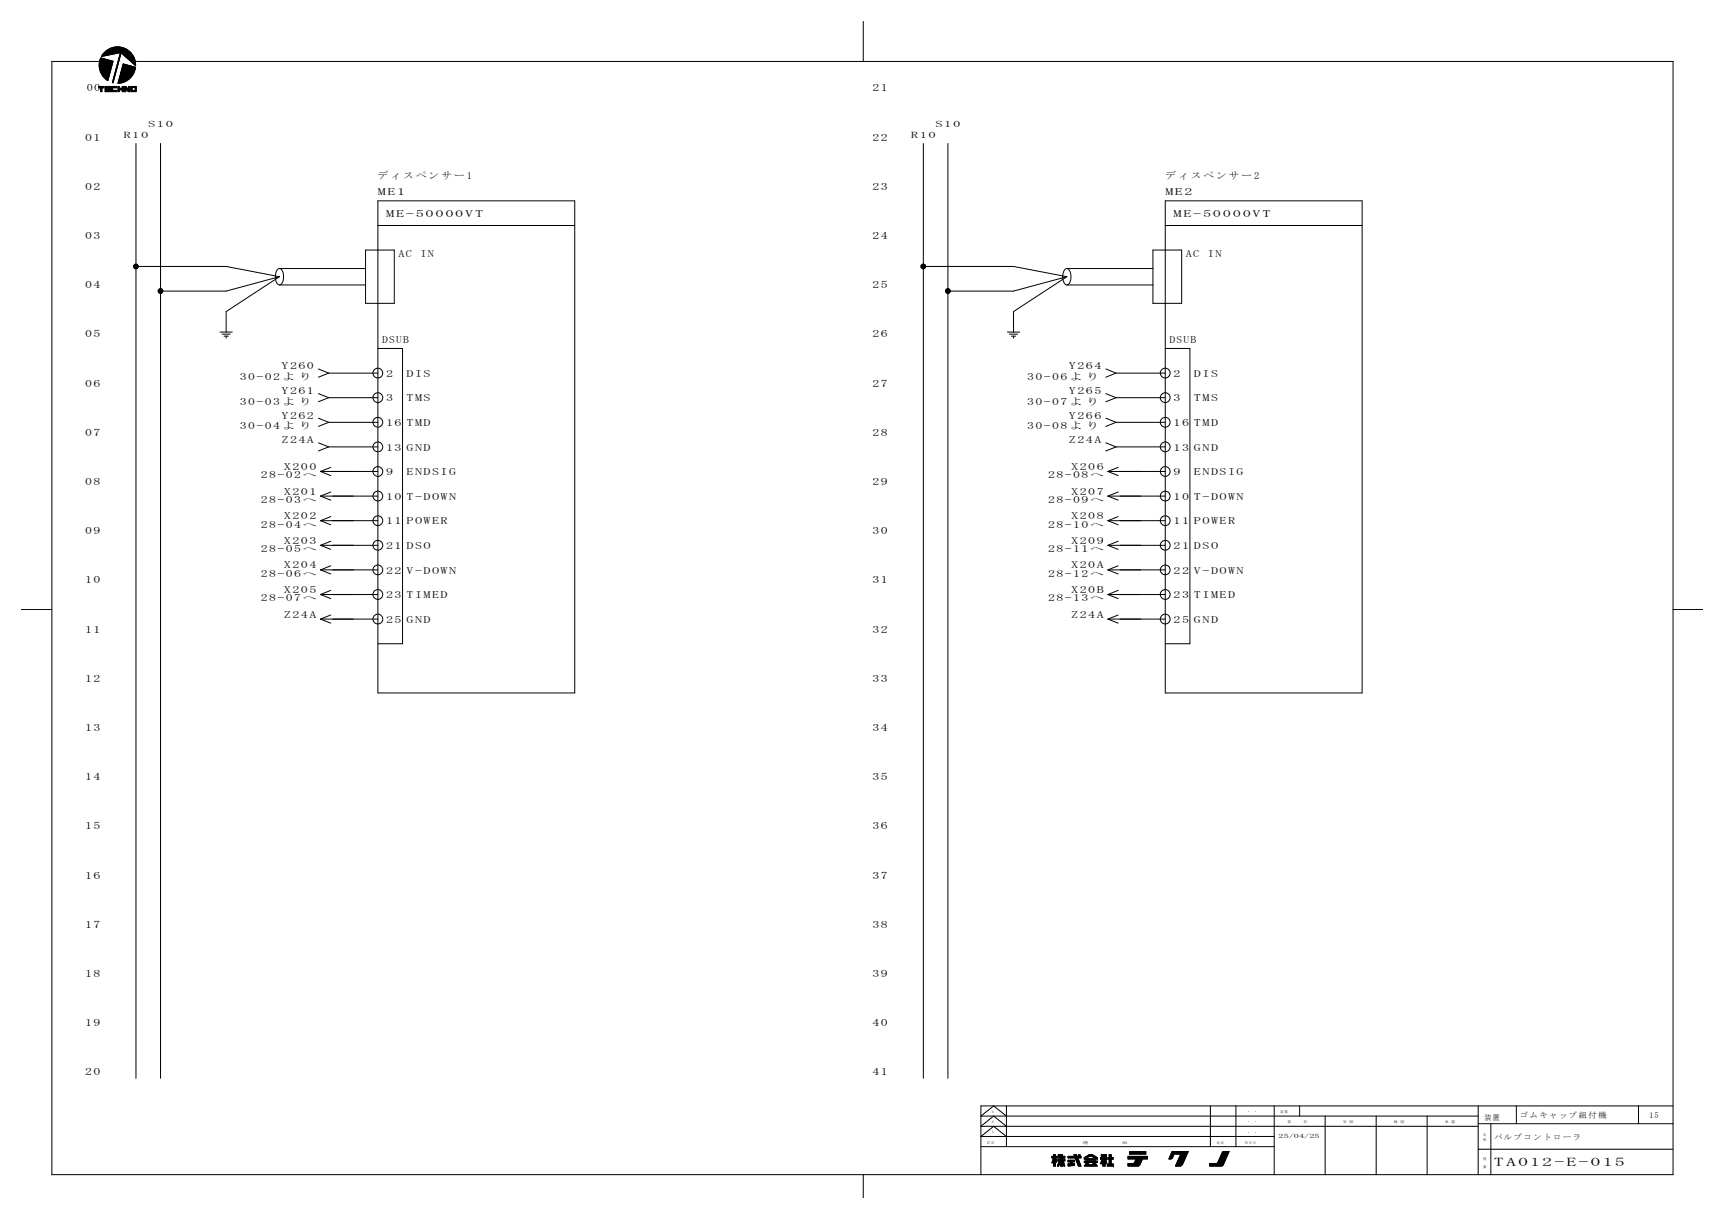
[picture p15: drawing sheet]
<svg xmlns="http://www.w3.org/2000/svg" width="420mm" height="297mm" viewBox="0 0 420 297" stroke-linecap="round" stroke-linejoin="round" font-family="sans-serif">
<defs><g id="words">
<text font-size="2.9" x="364.3" y="284.4">TA0 12 -E -0 15</text>
<g font-size="2.5">
<text x="21.2" y="22.3">00</text>
<text x="212.8" y="22.3">21</text>
<text x="20.8" y="34.3">01</text>
<text x="212.8" y="34.3">22</text>
<text x="20.8" y="46.3">02</text>
<text x="212.8" y="46.3">23</text>
<text x="20.8" y="58.3">03</text>
<text x="212.8" y="58.3">24</text>
<text x="20.8" y="70.3">04</text>
<text x="212.8" y="70.3">25</text>
<text x="20.8" y="82.3">05</text>
<text x="212.8" y="82.3">26</text>
<text x="20.8" y="94.3">06</text>
<text x="212.8" y="94.3">27</text>
<text x="20.8" y="106.3">07</text>
<text x="212.8" y="106.3">28</text>
<text x="20.8" y="118.3">08</text>
<text x="212.8" y="118.3">29</text>
<text x="20.8" y="130.3">09</text>
<text x="212.8" y="130.3">30</text>
<text x="20.8" y="142.3">10</text>
<text x="212.8" y="142.3">31</text>
<text x="20.8" y="154.3">11</text>
<text x="212.8" y="154.3">32</text>
<text x="20.8" y="166.3">12</text>
<text x="212.8" y="166.3">33</text>
<text x="20.8" y="178.3">13</text>
<text x="212.8" y="178.3">34</text>
<text x="20.8" y="190.3">14</text>
<text x="212.8" y="190.3">35</text>
<text x="20.8" y="202.3">15</text>
<text x="212.8" y="202.3">36</text>
<text x="20.8" y="214.3">16</text>
<text x="212.8" y="214.3">37</text>
<text x="20.8" y="226.3">17</text>
<text x="212.8" y="226.3">38</text>
<text x="20.8" y="238.3">18</text>
<text x="212.8" y="238.3">39</text>
<text x="20.8" y="250.3">19</text>
<text x="212.8" y="250.3">40</text>
<text x="20.8" y="262.3">20</text>
<text x="212.8" y="262.3">41</text>
</g>
<g font-size="2.4">
<text x="92.2" y="47.6">ME1</text>
<text x="92.2" y="43.6">デ ィ ス ペ ン サ ー 1</text>
<text x="284.2" y="43.6">デ ィ ス ペ ン サ ー 2</text>
<text x="284.2" y="47.6">ME2</text>
<text x="94.2" y="52.9">ME-50000VT</text>
<text x="286.2" y="52.9">ME-50000VT</text>
<text x="97.2" y="62.7">AC</text>
<text x="102.6" y="62.7">IN</text>
<text x="289.2" y="62.7">AC</text>
<text x="294.6" y="62.7">IN</text>
<text x="93.2" y="83.7">DSUB</text>
<text x="285.2" y="83.7">DSUB</text>
<text x="58.5" y="92.6">30-02よ り</text>
<text x="68.7" y="90.1">Y260</text>
<text x="94.2" y="91.9">2</text>
<text x="99.2" y="91.9">DIS</text>
<text x="250.5" y="92.6">30-06よ り</text>
<text x="260.7" y="90.1">Y264</text>
<text x="286.2" y="91.9">2</text>
<text x="291.2" y="91.9">DIS</text>
<text x="58.5" y="98.7">30-03よ り</text>
<text x="68.7" y="96.1">Y261</text>
<text x="94.2" y="97.9">3</text>
<text x="99.2" y="97.9">TMS</text>
<text x="250.5" y="98.7">30-07よ り</text>
<text x="260.7" y="96.1">Y265</text>
<text x="286.2" y="97.9">3</text>
<text x="291.2" y="97.9">TMS</text>
<text x="58.5" y="104.6">30-04よ り</text>
<text x="68.7" y="102.1">Y262</text>
<text x="94.2" y="103.9">16</text>
<text x="99.2" y="103.9">TMD</text>
<text x="250.5" y="104.6">30-08よ り</text>
<text x="260.7" y="102.1">Y266</text>
<text x="286.2" y="103.9">16 TMD</text>
<text x="68.7" y="108.1">Z24A</text>
<text x="94.2" y="109.9">13</text>
<text x="99.2" y="109.9">GND</text>
<text x="260.7" y="108.1">Z24A</text>
<text x="286.2" y="109.9">13 GND</text>
<text x="63.6" y="116.6">28-02へ</text>
<text x="69.2" y="114.7">X200</text>
<text x="94.2" y="115.9">9</text>
<text x="99.2" y="115.9">ENDSIG</text>
<text x="255.6" y="116.6">28-08へ</text>
<text x="261.2" y="114.7">X206</text>
<text x="286.2" y="115.9">9</text>
<text x="291.2" y="115.9">ENDSIG</text>
<text x="63.6" y="122.7">28-03へ</text>
<text x="69.2" y="120.6">X201</text>
<text x="94.2" y="121.9">10</text>
<text x="99.2" y="121.9">T-DOWN</text>
<text x="255.6" y="122.7">28-09へ</text>
<text x="261.2" y="120.6">X207</text>
<text x="286.2" y="121.9">10 T-DOWN</text>
<text x="63.6" y="128.7">28-04へ</text>
<text x="69.2" y="126.7">X202</text>
<text x="94.2" y="127.9">11</text>
<text x="99.2" y="127.9">POWER</text>
<text x="255.6" y="128.7">28-10へ</text>
<text x="261.2" y="126.7">X208</text>
<text x="286.2" y="127.9">11 POWER</text>
<text x="63.6" y="134.6">28-05へ</text>
<text x="69.2" y="132.7">X203</text>
<text x="94.2" y="133.9">21</text>
<text x="99.2" y="133.9">DSO</text>
<text x="255.6" y="134.6">28-11へ</text>
<text x="261.2" y="132.7">X209</text>
<text x="286.2" y="133.9">21 DSO</text>
<text x="63.6" y="140.7">28-06へ</text>
<text x="69.2" y="138.6">X204</text>
<text x="94.2" y="139.9">22</text>
<text x="99.2" y="139.9">V-DOWN</text>
<text x="255.6" y="140.7">28-12へ</text>
<text x="261.2" y="138.6">X20A</text>
<text x="286.2" y="139.9">22 V-DOWN</text>
<text x="63.6" y="146.6">28-07へ</text>
<text x="69.2" y="144.7">X205</text>
<text x="94.2" y="145.9">23</text>
<text x="99.2" y="145.9">TIMED</text>
<text x="255.6" y="146.6">28-13へ</text>
<text x="261.2" y="144.7">X20B</text>
<text x="286.2" y="145.9">23 TIMED</text>
<text x="69.2" y="150.6">Z24A</text>
<text x="94.2" y="151.9">25</text>
<text x="99.2" y="151.9">GND</text>
<text x="261.2" y="150.6">Z24A</text>
<text x="286.2" y="151.9">25 GND</text>
</g>
<g font-size="2.2">
<text x="30.1" y="33.5">R 10</text>
<text x="36.1" y="30.9">S10</text>
<text x="222.1" y="33.5">R 10</text>
<text x="228.1" y="30.9">S10</text>
</g>
<g font-size="2">
<text x="370.6" y="272.5">ゴ ム キ ャ ッ プ 組 付 機</text>
<text x="402.2" y="272.5">15</text>
<text x="364.4" y="278">バ ル ブ コ ン ト ロ ー ラ</text>
</g>
<text font-size="1.8" x="362" y="273.2">装置</text>
<text font-size="1.5" x="311.8" y="277.6">25/04/25</text>
<g font-size=".9">
<text x="241.7" y="273.9">２</text>
<text x="241.7" y="271.5">３</text>
<text x="312.3" y="271.5">記 事</text>
<text x="314.1" y="273.9">設 　 　 　 計</text>
<text x="240.8" y="278.9">訂 正</text>
<text x="241.7" y="276.4">１</text>
<text x="264.1" y="278.9">理</text>
<text x="273.7" y="278.9">由</text>
<text x="296.7" y="278.9">氏 名</text>
<text x="303.6" y="278.9">年 月 日</text>
<text x="361.6" y="278.3">称</text>
<text x="361.6" y="277.1">名</text>
<text x="361.6" y="284.8">番</text>
<text x="361.6" y="283">図</text>
</g>
<g font-size=".8">
<text x="304" y="273.9">・</text>
<text x="304" y="271.5">・</text>
<text x="305.7" y="273.9">・</text>
<text x="305.7" y="271.5">・</text>
<text x="327.4" y="273.9">写</text>
<text x="329.1" y="273.9">図</text>
<text x="339.9" y="273.9">検</text>
<text x="341.5" y="273.9">図</text>
<text x="352.3" y="273.9">承</text>
<text x="354" y="273.9">認</text>
<text x="304" y="276.4">・</text>
<text x="305.7" y="276.4">・</text>
</g>
</g></defs>
<g fill="none" stroke="#000" stroke-width=".24">
<path d="M24.5 14.2l3.1 .7-1.3 4.8a4.4 4.4 0 0 1-1.8-5.5zM24.6 14.1l-.1 .2M24.7 14.2l-.3 .3M24.8 14.2l-.4 .5M24.9 14.2l-.6 .6M25 14.2l-.7 .8h-11.7v271.5h395.4v-271.5h-374.9M25.1 14.3l-.9 .9M25.2 14.3l-1 1M25.3 14.3l-1.1 1.1M25.4 14.4l-1.2 1.2M25.5 14.4l-1.3 1.3M25.6 14.4l-1.4 1.4"/>
<path d="M25.7 14.4l-1.5 1.6M25.8 14.5l-1.6 1.6M25.9 14.5l-1.7 1.7M26 14.5l-1.8 1.8M26 12.3l-1 1M26.1 14.5l-1.9 1.9M26.2 14.6l-2 1.9M26.3 14.6l-2 2.1M26.3 19.6h.1M26.4 19.4l-.2 .2M26.4 14.6l-2.1 2.1M26.4 12l-1.6 1.6"/>
<path d="M26.4 19.3l-.3 .3M26.5 19.1l-.4 .4M26.5 18.9l-.5 .6M26.5 14.6l-2.2 2.3M26.6 18.8l-.7 .6M26.6 18.6l-.8 .7M26.6 14.7l-2.3 2.3M26.7 18.4l-.9 .9M26.7 11.9l-1.9 1.9M26.7 18.2l-1 1M26.7 14.7l-2.3 2.4M26.7 18.1l-1.1 1.1"/>
<path d="M26.8 17.9l-1.2 1.2M26.8 14.7l-2.4 2.5M26.8 17.7l-1.3 1.3M26.9 17.5l-1.4 1.5M26.9 11.8l-1.9 1.9M26.9 17.4l-1.5 1.5M26.9 14.8l-2.5 2.5M27 17.2l-1.7 1.7M27 14.8l-2.6 2.6M27 17l-1.7 1.8M27.1 16.9l-1.9 1.8M27.1 16.7l-1.9 1.9"/>
<path d="M27.1 14.8l-2.6 2.6M27.1 11.7l-2 2M27.1 16.5l-2 2.1M27.2 16.3l-2.2 2.2M27.2 14.8l-2.7 2.7M27.2 16.2l-2.2 2.2M27.3 16l-2.4 2.4M27.3 14.9l-2.8 2.7M27.3 11.6l-2 2.1M27.3 15.8l-2.4 2.5M27.4 15.7l-2.6 2.5M27.4 14.9l-2.8 2.8"/>
<path d="M27.4 15.5l-2.6 2.6M27.5 15.3l-2.7 2.7M27.5 11.6l-2.1 2M27.5 14.9l-2.9 2.9M27.5 15.2l-2.8 2.7M27.6 15l-2.9 2.9M27.6 20l-.2 .2M27.7 11.5l-2.1 2.1M27.7 19.8l-.3 .3M27.7 19.6l-.2 .3M27.8 19.5l-.3 .2M27.8 11.5l-2.1 2.1"/>
<path d="M27.8 19.3l-.2 .3M27.9 19.1l-.3 .3M27.9 18.9l-.2 .3M27.9 18.8l-.2 .2M27.9 11.5l-2 2M28 18.6l-.3 .3M28.1 18.4l-.3 .3M28.1 18.2l-.3 .3M28.1 11.5l-2 2M28.1 18.1l-.2 .3M28.2 17.9l-.3 .3M28.2 17.7l-.2 .3"/>
<path d="M28.2 11.5l-2 2M28.3 17.6l-.3 .2M28.3 17.4l-.2 .3M28.4 17.2l-.3 .3M28.4 11.4l-2 2M28.4 17l-.2 .3M28.5 16.9l-.3 .2M28.5 11.4l-2 2M28.5 16.7l-.3 .3M28.6 16.5l-.3 .3M28.6 16.4l-.3 .2M28.6 16.2l-.2 .3"/>
<path d="M28.6 11.4l-1.9 2M28.7 16l-.3 .3M28.8 15.9l-.3 .2M28.8 11.4l-2 1.9M28.8 15.7l-.3 .2M28.8 15.5l-.2 .3M28.9 15.3l-.3 .3M28.9 11.4l-1.9 1.9M28.9 15.2l-.3 .2M29 15l-.3 .3M29 11.5l-1.8 1.8M29 14.8l-.2 .3"/>
<path d="M29.1 14.6l-.3 .3M29.1 14.5l-.3 .2M29.1 11.5l-1.8 1.8M29.2 14.3l-.3 .3M29.2 14.1l-.3 .3M29.2 11.5l-1.7 1.7M29.2 14l-.2 .2M29.3 13.8l-.3 .3M29.3 13.6l-.2 .3M29.3 11.5l-1.7 1.7M29.4 13.4l-.3 .3M29.4 13.3l-.2 .2"/>
<path d="M29.4 11.5l-1.6 1.6M29.5 13.1l-.3 .3M29.5 12.9l3.6 3.1a4.4 4.4 0 0 0-3.3-4.4 4.4 4.4 0 0 0-5.1 2.2l4.7-1-2 7.4h.2M29.5 12.9l-.2 .3M29.5 12.9l-1.9 7.3M29.6 11.5l-1.7 1.6M29.6 11.6l-1.5 1.5M29.7 11.6l-1.4 1.5M29.9 11.6l-1.5 1.4M29.9 11.6l-1.3 1.4M30 11.7l-1.2 1.3M30.1 15.6l-.1 .1"/>
<path d="M30.1 11.7l-1.2 1.2M30.2 15.6l-.3 .3M30.2 11.7l-1.1 1.2M30.3 15.7l-.4 .4M30.3 11.8l-1.1 1.1M30.4 15.7l-.5 .5M30.4 11.8l-1.1 1M30.5 15.7l-.7 .7M30.5 11.8l-1.2 1.2M30.6 11.9l-1 1M30.6 15.7l-.8 .9M30.7 11.9l-1.1 1.1"/>
<path d="M30.7 15.8l-1 .9M30.7 12l-1 1M30.8 15.8l-1.1 1.1M30.8 12l-1.1 1.1M30.9 15.8l-1.3 1.3M30.9 12l-1.1 1.1M31 12.1l-1.1 1.1M31 15.9l-1.4 1.4M31.1 12.1l-1.1 1.2M31.1 15.9l-1.6 1.5M31.1 12.2l-1.1 1.1M31.2 15.9l-1.7 1.7"/>
<path d="M31.2 12.3l-1.1 1.1M31.3 12.3l-1.1 1.1M31.3 15.9l-1.9 1.9M31.4 12.4l-1.2 1.1M31.4 16l-2 1.9M31.4 12.4l-1.1 1.1M31.5 16l-2.2 2.1M31.5 12.5l-1.1 1.1M31.6 12.5l-1.2 1.2M31.6 16l-2.3 2.3M31.6 12.6l-1.1 1.1M31.7 16l-2.4 2.5"/>
<path d="M31.7 12.7l-1.1 1.1M31.8 12.7l-1.2 1.1M31.8 16.1l-2.6 2.5M31.8 12.8l-1.1 1.1M31.9 16.1l-2.7 2.7M31.9 12.8l-1.1 1.2M31.9 12.9l-1.1 1.1M32 13l-1.1 1.1M32 16.1l-2.9 2.9M32.1 13l-1.1 1.1M32.1 16.1l-3 3.1M32.1 13.1l-1.1 1.1"/>
<path d="M32.2 13.2l-1.1 1M32.2 16.2l-3.2 3.1M32.2 18.6l-.9 .8M32.2 13.3l-1 1M32.3 16.2l-3.3 3.3M32.3 13.3l-1.1 1.1M32.3 13.4l-1 1M32.4 16.2l-3.5 3.5M32.4 13.5l-1 1M32.5 18.2l-1.6 1.5M32.5 13.6l-1 1M32.5 16.3l-3.6 3.5"/>
<path d="M32.5 13.7l-.9 1M32.6 13.8l-1 .9M32.6 16.3l-3.8 3.7M32.6 17.9l-1.9 1.9M32.6 13.9l-.9 .9M32.6 13.9l-.8 .9M32.7 16.3l-3.9 3.9M32.7 14l-.9 .9M32.7 17.7l-2.3 2.3M32.7 14.1l-.8 .9M32.8 14.2l-.8 .8M32.8 16.3l-4 4"/>
<path d="M32.8 17.4l-2.6 2.6M32.8 14.3l-.8 .8M32.8 14.4l-.7 .7M32.9 17.3l-2.9 2.8M32.9 14.5l-.7 .7M32.9 16.4l-4 3.9M32.9 14.6l-.7 .7M32.9 14.7l-.6 .6M32.9 17.1l-3.1 3.1M32.9 14.8l-.5 .6M32.9 16.4l-2.9-.8-1.2 4.7M33 14.9l-.6 .5"/>
<path d="M33 16.9l-3.3 3.3M33 16.7l-3.5 3.5M33 15.1l-.4 .5M33 15l-.5 .5M33 16.6l-3.7 3.7M33 16.4l-3.8 3.9M33 15.2l-.4 .4M33.1 15.3l-.4 .4M33.1 15.4l-.3 .3M33.1 15.9l-.1 .1M33.1 15.5l-.3 .3M33.1 15.7l-.2 .2"/>
<path d="M33.1 15.8l-.1 .1M210.5 5.2v9.8M24.2 21.1l-.1 .1M24.3 21.1l-.2 .3M24.5 21.1l-.4 .3M24.6 21.1l-.3 .3M24.7 21.1l-.3 .3M24.8 22.2l-.1 .2M24.8 22.1l-.2 .3M24.8 22l-.2 .2M24.8 21.8l-.2 .3M24.8 21.7l-.2 .3"/>
<path d="M24.8 21.6l-.2 .2M24.8 21.5l-.2 .2M24.8 21.1l-.3 .3M25 21.1l-.4 .4M25.1 21.1l-.5 .5M25.2 21.1l-.3 .3M25.3 21.1v.3h-.5v1h-.2M25.3 21.1h-1.2v.3h.5v1M25.3 21.3v.1M25.3 21.2l-.2 .2M25.3 21.1l-.3 .3M25.6 22.4h1.3"/>
<path d="M25.6 21.1v1.3M25.6 21.1h1.3M25.7 21.1h-.1M25.8 21.1l-.2 .1M25.9 21.1l-.3 .3M26 22l-.4 .4M26 21.5l-.4 .3M26 21.4l-.4 .3M26 22.1l-.2 .3M26 21.1l-.4 .4M26 21.6l-.4 .4M26.2 22.1l-.3 .3"/>
<path d="M26.2 21.1l-.6 .5M26.2 21.6l-.6 .5M26.3 21.1l-.3 .3M26.3 22.1l-.3 .3M26.3 21.6l-.7 .6M26.4 22.1l-.3 .3M26.4 21.1l-.3 .3M26.4 21.6l-.3 .3M26.5 22.1l-.2 .3M26.5 21.1l-.2 .3M26.6 21.6l-.3 .3M26.7 22.1l-.3 .3"/>
<path d="M26.7 21.6l-.3 .3M26.7 21.1l-.3 .3M26.8 22.1l-.3 .3M26.8 21.1l-.3 .3M26.8 21.6l-.3 .3M26.9 22.3v.1M26.9 22.2l-.1 .2M26.9 21.9h-.9v.2h.9M26.9 22.1l-.2 .3M26.9 21.1v.3M26.9 21.6v.3M26.9 22.1v.3"/>
<path d="M26.9 21.7l-.1 .2M26.9 21.3v.1M26.9 21.2l-.1 .2M26.9 21.1l-.3 .3M26.9 21.4h-.9v.2h.9M26.9 21.8v.1M26.9 21.6l-.3 .3M27.2 21.1h1.3M27.2 21.1v1.3M27.2 21.1h.1M27.4 21.1l-.2 .1M27.5 22l-.3 .2"/>
<path d="M27.5 21.8l-.3 .3M27.5 21.7l-.3 .3M27.5 21.6l-.3 .2M27.5 21.5l-.3 .2M27.5 21.1l-.3 .3M27.5 22l-.3 .4M27.6 20.1l-.1 .1M27.6 21.1l-.4 .4M27.7 22l-.4 .4M27.7 21.1l-.5 .5M27.8 22l-.3 .4M27.9 21.1l-.4 .3"/>
<path d="M27.9 22l-.3 .4M28 21.1l-.3 .3M28 22l-.3 .4M28.1 21.1l-.3 .3M28.2 22l-.4 .4M28.2 21.1l-.3 .3M28.3 22l-.3 .4M28.4 21.1l-.4 .3M28.4 22l-.3 .4M28.5 21.1v.3h-1v.6h1v.4h-1.3M28.5 22.2l-.1 .2M28.5 22.1l-.3 .3"/>
<path d="M28.5 21.3l-.1 .1M28.5 21.2l-.2 .2M28.5 21.1l-.3 .3M28.8 22.4h.3v-.5h.7v.5M28.8 21.1h.3M28.8 21.1v1.3M28.8 21.1h.1M28.9 21.1l-.1 .1M29.1 20.3l3.9-3.9a4.4 4.4 0 0 1-4.2 3.9M29.1 22.2l-.2 .2M29.1 22.1l-.3 .3M29.1 21.1l-.3 .3"/>
<path d="M29.1 22l-.3 .2M29.1 21.1v.4h.7v-.4h.3M29.1 21.5l-.3 .2M29.1 21.4l-.3 .2M29.1 21.2l-.3 .3M29.1 21.5l-.3 .3M29.2 21.5l-.4 .5M29.4 21.5l-.6 .6M29.5 21.5l-.4 .4M29.6 21.5l-.4 .4M29.7 21.5l-.3 .4M29.8 22.4h.3"/>
<path d="M29.9 21.1l-.1 .1M30.1 21.1v1.3M30.1 22.3l-.1 .1M30.1 21.2l-.3 .3M30.1 22.2l-.2 .2M30.1 21.1l-.3 .2M30.1 22.1l-.3 .3M30.1 22l-.3 .2M30.1 21.8l-.3 .3M30.1 21.7l-.3 .3M30.1 21.6l-.4 .3M30.1 21.5l-.5 .4"/>
<path d="M30.1 21.3l-.6 .6M30.4 22.4h.3v-.8l.6 .8h.3M30.4 21.1v1.3M30.4 21.1h.3M30.4 21.1h.1M30.5 21.1l-.1 .1M30.6 21.1l-.2 .3M30.7 22.3l-.1 .1M30.7 22.2l-.2 .2M30.7 22l-.3 .4M30.7 21.9l-.3 .3M30.7 21.8l-.3 .3"/>
<path d="M30.7 21.7l-.3 .3M30.7 21.1l.6 .8v-.8h.3M30.7 21.1l-.3 .4M30.8 21.2l-.4 .4M30.8 21.3l-.4 .4M30.9 21.3l-.5 .5M30.9 21.4l-.2 .2M31 21.5l-.2 .2M31.1 21.5l-.3 .3M31.1 21.6l-.2 .2M31.2 21.7l-.2 .2M31.2 21.8l-.2 .2"/>
<path d="M31.4 21.1h-.1M31.5 21.1l-.2 .2M31.6 21.1v1.3M31.6 22.3v.1M31.6 21.3l-.3 .4M31.6 22.2l-.1 .2M31.6 21.2l-.3 .3M31.6 22.1l-.2 .3M31.6 21.1l-.3 .3M31.6 22l-.3 .3M31.6 21.8l-.4 .4M31.6 21.5l-.5 .5"/>
<path d="M31.6 21.7l-.4 .5M31.6 21.6l-.5 .5M31.9 21.1h1.3M31.9 21.1v1.3M32 21.1h-.1M32.1 21.1l-.2 .1M32.2 22.1l-.3 .3M32.2 22.1h.8M32.2 21.5l-.3 .2M32.2 22l-.3 .2M32.2 21.8l-.3 .3M32.2 21.7l-.3 .3"/>
<path d="M32.2 21.6l-.3 .2M32.2 21.4l-.3 .2M32.2 21.3h.8M32.2 21.3v.8M32.2 21.1l-.3 .3M32.3 22.1l-.2 .3M32.3 21.1l-.4 .4M32.5 22.1l-.3 .3M32.5 21.1l-.3 .2M32.6 22.1l-.3 .3M32.6 21.1l-.3 .2M32.7 22.1l-.3 .3"/>
<path d="M32.7 21.1l-.2 .2M32.8 22.1l-.2 .3M32.8 21.1l-.2 .2M32.9 22.1l-.2 .3M33 21.3v.8M33 21.1l-.3 .2M33.1 21.1l-.3 .2M33.2 35v228M33.2 21.1v1.3h-1.3M33.2 22.2l-.1 .2M33.2 22.1l-.3 .3M33.2 22l-.4 .4"/>
<path d="M33.2 21.8l-.2 .3M33.2 21.7l-.2 .3M33.2 21.6l-.2 .2M33.2 21.5l-.2 .2M33.2 21.3l-.2 .3M33.2 21.2l-.2 .3M33.2 21.1l-.2 .2M39.1 35v228M225.2 35v228M231.1 35v228M92.1 55h48.1M92.1 49h48.1v120h-48.1z"/>
<path d="M284.2 55h48M284.2 49h48v120h-48zM33.1 64.9l.1 .2zM33.2 65h21.9l13 2.5M39 70.8h.3v.3h-.3zM39.1 70.9l.1 .2zM67.7 65.7a.9 .9 0 0 1 1 0 .9 .9 0 0 1 .4 .9 2.25 2.25 0 0 1-1 2.9 2.43 2.43 0 0 1-.8-3.2zM68.1 67.5l-13 3.5h-16M68.1 65.5h21M68.1 69.5h21M68.1 67.5l-13 8.5v5M89.1 61h7v13h-7z"/>
<path d="M225 64.8h.3v.3h-.3zM225.1 64.9l.1 .2zM225.2 65h22l12.9 2.5M231 70.8h.3v.3h-.3zM231.1 70.9l.1 .2zM259.7 65.7a.9 .9 0 0 1 1 0 .9 .9 0 0 1 .4 .9 2.34 2.34 0 0 1-1 2.9 2.4 2.4 0 0 1-.8-3.2zM260.1 67.5l-12.9 3.5h-16.1M260.1 65.5h21M260.1 69.5h21M260.1 67.5l-12.9 8.5v5M281.1 61h7.1v13h-7.1zM53.6 81h3.1"/>
<path d="M54.2 81.5h1.9M54.6 82h1.1M55.1 82v.5M77.6 90l2.5 1M77.6 96l2.5 1M80.1 91h12M80.1 97h12M80.1 91l-2.5 1M80.1 97l-2.5 1M92.1 85h6.1v72h-6.1M245.6 81h3.1M246.2 81.5h1.9"/>
<path d="M246.6 82h1.1M247.2 82v.5M269.7 90l2.4 1M269.7 96l2.4 1M272.1 91h12.1M272.1 97h12.1M272.1 91l-2.4 1M272.1 97l-2.4 1M284.2 85h6v72h-6M77.6 102l2.5 1M77.6 108l2.5 1M78.2 115h13.9"/>
<path d="M78.2 115l2.5 1M80.1 103h12M80.1 109h12M80.1 103l-2.5 1M80.1 109l-2.5 1M80.7 114l-2.5 1M80.7 120l-2.5 1M269.7 102l2.4 1M269.7 108l2.4 1M270.2 115h14M270.2 115l2.5 1M272.1 103h12.1"/>
<path d="M272.1 109h12.1M272.1 103l-2.4 1M272.1 109l-2.4 1M272.7 114l-2.5 1M272.7 120l-2.5 1M78.2 121h13.9M78.2 127h13.9M78.2 133h13.9M78.2 139h13.9M78.2 121l2.5 1M78.2 127l2.5 1M78.2 133l2.5 1"/>
<path d="M78.2 139l2.5 1M80.7 126l-2.5 1M80.7 132l-2.5 1M80.7 138l-2.5 1M270.2 121h14M270.2 127h14M270.2 133h14M270.2 139h14M270.2 121l2.5 1M270.2 127l2.5 1M270.2 133l2.5 1M270.2 139l2.5 1"/>
<path d="M272.7 126l-2.5 1M272.7 132l-2.5 1M272.7 138l-2.5 1M5.1 148.6h7.5M78.2 145h13.9M78.2 151h13.9M78.2 145l2.5 1M78.2 151l2.5 1M80.7 144l-2.5 1M80.7 150l-2.5 1M270.2 145h14M270.2 151h14"/>
<path d="M270.2 145l2.5 1M270.2 151l2.5 1M272.7 144l-2.5 1M272.7 150l-2.5 1M408 148.6h7.2M239.2 279.6h71.5M245.4 269.7v9.9M245.4 277.2l-3.1-2.5-3.1 2.5h71.5M245.4 274.7l-3.1-2.5-3.1 2.5h121.3M245.4 272.2l-3.1-2.5-3.1 2.5h121.3M295.2 269.7v9.9M301.4 269.7v9.9"/>
<path d="M310.7 269.7v16.8M316.9 269.7v2.5M323.1 272.2v14.3M335.6 272.2v14.3M348 272.2v14.3M360.5 269.7v16.8M360.5 274h47.5M363.5 274v12.5M369.8 269.7v4.3M399.6 269.7v4.3M408 269.7h-168.8v16.8M210.5 286.5v5.5"/>
<path d="M256.5 282.4h.4l-.4 1.2M256.6 282l-.1 .1M256.7 282l-.2 .2M256.8 283.4l-.2 .2M256.8 282l-.3 .3M257 281.6l-.1 .1M257.1 281.6l-.2 .2M257.2 281.6l-.3 .3M257.4 281.6v.4h.3M257.4 284.2l-.2 .2M257.4 284.1l-.3 .3M257.4 284l-.4 .4"/>
<path d="M257.4 283.8l-.5 .5M257.4 283.7l-.5 .5M257.4 283.6l-.5 .5M257.4 283.5l-.5 .4M257.4 283.3l-.5 .5M257.4 283.2l-.5 .5M257.4 281.6h-.5v.4h-.4v.4M257.4 283.1l-.5 .5M257.4 281.9l-.5 .5M257.4 281.8l-.6 .6M257.4 281.7l-.7 .7M257.4 281.6l-.9 .8"/>
<path d="M257.4 282.4l-.8 .8M257.4 282.5l-.8 .9M257.5 282l-.7 .6M257.5 282.6l-1 1M257.5 282.7l-.6 .6M257.6 282l-.8 .8M257.6 282.7l-.7 .7M257.7 282.8l-.3 .3M257.7 283.4h.1M257.7 283.4l-.3-.4v1.4h-.5v-1.2l-.2 .4h-.2M257.7 283.1l-.1 .2M257.7 283.3h-.1"/>
<path d="M257.7 282.9l-.2 .2M257.7 283l-.2 .2M257.7 282v.4h-.3l.3 .5M257.7 282.9v.5M257.7 282.3l-.2 .1M257.7 282.1l-.3 .3M257.7 282l-1 1M258 283.1h.3l-.5 1.3h.4l.4-.9v.9h.5v-.8l.3 .8h.3M258 282.7h.1M258.1 281.6v.1M258.1 282.7l-.1 .2M258.2 284.3l-.1 .1"/>
<path d="M258.2 281.6l-.2 .2M258.3 282.7l-.3 .3M258.3 284l-.3 .4M258.4 281.6l-.4 .4M258.4 282.7l-.4 .4M258.4 281.9l-.4 .5M258.4 281.8l-.5 .5M258.5 281.6l-.5 .5M258.5 282l-.4 .4M258.5 283.7l-.6 .7M258.5 282.7l-.4 .4M258.6 282l-.4 .4"/>
<path d="M258.6 282v-.4h.5v.4M258.6 282.4v.3h-.6v.4M258.6 282h-.2l.1-.4h-.4l-.2 .8h.7M258.8 281.6l-.2 .1M258.9 281.6l-.3 .3M259 281.6l-.4 .4M259.1 284.3l-.1 .1M259.1 282.5l-.9 .9M259.1 284.1l-.2 .3M259.1 284l-.3 .4M259.1 283.9l-.5 .5M259.1 283.8l-.5 .4"/>
<path d="M259.1 282l-.5 .5M259.1 282.6l-1 1M259.1 282h.6M259.1 281.9l-.5 .5M259.1 281.7l-.6 .7M259.1 281.6l-.8 .8M259.2 282.7l-1.1 1.1M259.2 282l-.6 .6M259.3 282.7l-1.3 1.3M259.3 283.2l-.7 .7M259.3 283.3l-.7 .7M259.3 283.4l-.7 .7"/>
<path d="M259.4 282l-1.1 1.1M259.4 283.5l-.2 .2M259.4 283.6l-.2 .2M259.4 282.7l-1.5 1.5M259.4 283.7l-.2 .2M259.5 283.8l-.2 .2M259.5 282l-1.2 1.2M259.5 283.9l-.2 .2M259.5 284l-.2 .2M259.5 282.7l-.9 .9M259.6 284.1l-.2 .1M259.6 284.1l-.2 .2"/>
<path d="M259.6 284.2l-.1 .2M259.6 282l-.4 .4M259.7 284.3l-.1 .1M259.7 282.8l-.3 .3M259.7 282.7l-1.1 1M259.7 283.1h-.1M259.7 282v.4h-.6v.3h.6M259.7 283.1h-.4l.4 1.3M259.7 283l-.2 .1M259.7 282.7v.4M259.7 282.3l-.1 .1M259.7 282.2l-.2 .2"/>
<path d="M259.7 282.1l-.4 .3M260.4 282v.4h1.8l.8 2h.6l-.8-2h.8v-.4M260.4 284.2l.1 .2M260.4 282h1.6M260.5 282h-.1M260.6 283.8l-.2 .1M260.6 283l-.2 .1M260.6 282l-.2 .2M260.7 283.8l-.3 .3M260.7 283l-.3 .2M260.8 282l-.4 .3M260.8 283l-.4 .3"/>
<path d="M260.8 283.8l-.4 .4M260.9 282l-.4 .4M261 283.8l-.5 .5M261 283l-.4 .3M261 283.8h-.6v.4M261 283.8v-.5h-.6v-.3h1.6v.3h-.5v.5M261 282l-.4 .4M261.1 283l-.4 .3M261.1 282l-.4 .4M261.2 283l-.4 .3M261.2 282l-.3 .4M261.3 283l-.4 .3"/>
<path d="M261.4 282l-.4 .4M261.4 283l-.4 .4M261.5 283.8h.5v.4l-1.5 .2M261.5 283.8l-.5 .5M261.5 283.7l-.7 .6M261.5 283.5l-.8 .9M261.5 283.4l-1 1M261.5 282l-.4 .4M261.6 283l-.6 .5M261.6 283.8l-.5 .5M261.6 282l-.4 .4M261.7 283l-.7 .6"/>
<path d="M261.7 283.8l-.5 .5M261.8 282l-.4 .4M261.8 283l-.8 .8M261.8 283.8l-.4 .5M261.9 282l-.4 .4M261.9 281.6h.6l.1 .4h.4v-.4h.4v.4M261.9 281.6l.1 .4M261.9 281.6h.1M261.9 283.8l-.4 .5M261.9 283l-.4 .3M262 282l-.4 .4M262 284.1l-.1 .1"/>
<path d="M262 284l-.2 .2M262 283.9l-.3 .3M262 283.2l-.1 .1M262 283.1l-.2 .2M262 283l-.3 .3M262 281.6l-.1 .1M262.2 281.6l-.3 .2M262.3 281.6l-.3 .3M262.4 281.6l-.4 .4M262.5 281.6l-.8 .8M262.5 281.7l-.6 .7M262.6 281.8l-.6 .6"/>
<path d="M262.6 281.9l-.5 .5M262.6 282l-.4 .4M262.8 282l-.6 .5M262.9 282.5l-.5 .5M262.9 282l-.6 .6M262.9 282.6l-.4 .5M262.9 282.7l-.4 .4M263 282.8l-.5 .4M263 282.9l-.4 .4M263 283l-.4 .4M263.1 283.1l-.5 .4M263.1 283.1l-.4 .5"/>
<path d="M263.2 283.2l-.5 .5M263.2 281.6l-.2 .1M263.2 283.3l-.4 .5M263.2 283.4l-.4 .5M263.3 283.5l-.5 .5M263.3 281.6l-.3 .2M263.3 283.6l-.5 .5M263.3 283.7l-.4 .4M263.4 283.8l-.5 .4M263.4 281.9l-1 1M263.4 282h.2M263.4 281.6l-1.1 1.1"/>
<path d="M263.4 281.8l-1.1 1M263.4 282l-.4 .4M263.4 283.9l-.4 .4M263.5 284l-.5 .4M263.5 284.1l-.3 .3M263.5 284.1l-.2 .3M263.5 282l-.4 .4M263.6 284.2l-.2 .2M263.6 284.3l-.1 .1M263.6 282.3l-.1 .1M263.6 282.2l-.2 .2M263.6 282l-.4 .4"/>
<path d="M264.4 283.2h3.2v.3h-.6l.6 .9h-3.2l.6-.9h-.6zM264.4 282.3l1.2-.7h.8l1.2 .7M264.4 283.2h.1M264.5 282.3h-.1M264.6 283.2l-.2 .1M264.7 283.2l-.3 .3M264.8 283.2l-.3 .3M264.8 282.1l-.4 .4M264.9 282.6l-.1 .1M264.9 283.2l-.3 .3M265 282.6l-.2 .2M265.1 283.2l-.4 .3"/>
<path d="M265.1 282.6l-.3 .3M265.1 281.9l-.7 .7M265.2 284.1l-.3 .3M265.2 283.2l-.3 .3M265.2 282.6l-.3 .3M265.3 283.2l-.3 .3M265.3 284.1l-.3 .3M265.4 282.6l-.3 .3M265.4 283.7l-.6 .7M265.4 284.1l-.3 .3M265.4 281.7l-1 1M265.4 283.2l-.7 .7"/>
<path d="M265.5 282.6l-.3 .3M265.6 284.1l-.4 .3M265.6 283.5h.8l.4 .6h-1.6zM265.6 283.2l-1.2 1.1M265.6 282.6l-.3 .3M265.7 281.6l-1 .9M265.7 284.1l-.3 .3M265.7 283.2l-1.2 1.2M265.7 282l-1.3 .7v-.4M265.7 282h.5M265.8 282.6l-.4 .3M265.8 281.6l-.8 .8"/>
<path d="M265.8 284.1l-.3 .3M265.8 283.2l-1.2 1.2M265.9 282.6l-.3 .3M265.9 281.6l-.7 .7M265.9 284.1l-.3 .3M265.9 283.2l-.3 .3M266 282.6l-.3 .3M266 281.6l-.5 .5M266.1 284.1l-.3 .3M266.1 283.2l-.4 .3M266.1 282.6l-.3 .3M266.2 281.6l-.4 .4"/>
<path d="M266.2 284.1l-.3 .3M266.2 283.2l-.3 .3M266.2 282l1.4 .7M266.2 282.6l-.3 .3M266.3 281.6l-.4 .4M266.3 283.2l-.3 .3M266.3 284.1l-.3 .3M266.4 282.6l-.3 .3M266.4 281.6l-.4 .4M266.4 283.2l-.3 .3M266.5 284.1l-.4 .3M266.5 281.7l-.4 .3"/>
<path d="M266.5 282.6l-.3 .3M266.5 281.7l-.3 .3M266.6 283.2l-.4 .3M266.6 284.1l-.3 .3M266.6 282.6l-.3 .3M266.6 281.8l-.3 .3M266.7 283.2l-.3 .3M266.7 281.8l-.3 .3M266.8 282.6l-.4 .3M266.8 281.9l-.3 .2M266.8 283.2l-.4 .4M266.9 281.9l-.3 .3"/>
<path d="M266.9 282.6l-.3 .3M266.9 283.2l-.4 .4M267 282.6l-.3 .3M267 282l-.3 .3M267 283.6l-.3 .4M267.1 283.2l-.6 .5M267.1 282l-.3 .3M267.1 283.7l-.7 .7M267.1 282.6l-.3 .3M267.2 282.8l-.1 .1M267.2 283.7l-.7 .7M267.2 282.6v.3h-2.4"/>
<path d="M267.2 282.6h-2.4v.3M267.2 282.7l-.3 .2M267.2 282.1l-.3 .3M267.2 283.2l-.6 .6M267.2 283.8l-.6 .6M267.2 283.9l-.4 .5M267.3 282.1l-.3 .3M267.3 284l-.4 .4M267.3 283.2l-.7 .7M267.3 284l-.3 .4M267.3 282.2l-.2 .2M267.4 284.1l-.2 .3"/>
<path d="M267.4 282.2l-.2 .3M267.5 284.2l-.2 .2M267.5 283.2l-.4 .3M267.5 284.3l-.1 .1M267.5 282.3l-.3 .2M267.5 284.3v.1M267.6 282.7h.1M267.6 283.2l-.3 .3M267.6 282.3l-.3 .3M267.6 283.3l-.2 .2M267.6 283.4l-.1 .1M267.6 282.3v.4"/>
<path d="M267.6 282.6l-.1 .1M267.6 282.5l-.2 .1M268.3 283.8h.4l.2-.3v.9h.6M268.3 282.7h.5l-.5 1.1M268.3 282.3h1.5M268.3 282.3v.4M268.4 282.3h-.1M268.5 282.3l-.2 .2M268.6 281.6h1.2v.4h-1.2zM268.6 282.3l-.3 .3M268.6 281.6v.1M268.7 282.3l-.4 .4"/>
<path d="M268.7 281.6l-.1 .2M268.9 282.3l-.4 .4M268.9 281.6l-.3 .3M269 282.3l-.4 .4M269 281.6l-.4 .4M269.1 281.6l-.4 .4M269.1 282.3l-.4 .4M269.2 282.3l-.5 .5M269.2 281.6l-.4 .4M269.4 282.3l-.7 .7M269.4 281.6l-.4 .4M269.5 284.3v.1"/>
<path d="M269.5 284.2l-.2 .2M269.5 284.1l-.3 .3M269.5 284l-.4 .4M269.5 283.8l-.5 .6M269.5 283.7l-.6 .5M269.5 283.6l-.6 .5M269.5 283.4l-.6 .6M269.5 282.3l-.9 .9M269.5 281.6l-.4 .4M269.5 282.8l-1 1M269.6 282.9l-1 .9M269.6 282.3l-1.1 1.1"/>
<path d="M269.6 282.9l-.7 .7M269.6 281.6l-.4 .4M269.7 283l-.8 .8M269.7 283.1l-.8 .8M269.7 282.3l-1.3 1.4M269.7 281.6l-.3 .4M269.8 283.2l-.3 .2M269.8 281.9l-.1 .1M269.8 281.8l-.2 .2M269.8 281.7l-.3 .3M269.8 283.2l-.2 .3M269.8 283.3v.4l-.3-.4v1.1"/>
<path d="M269.8 282.3v.4h-.3l.3 .6M269.8 283.3l-.1 .2M269.8 283.6v.1M269.8 283.5l-.1 .1M269.8 282.6l-.1 .1M269.8 282.5l-.2 .2M269.8 282.3l-1.4 1.5M269.9 282.7h-.1M270.1 283.9l-.1 .1M270.2 282.7h.3v1.2M270.2 283.9l-.2 .2M270.3 282.3l-.1 .1"/>
<path d="M270.4 283.9l-.4 .3M270.4 282.3l-.2 .3M270.5 283.9h-.5v.5h1.5M270.5 283.9l-.5 .5M270.5 281.6v.7h-.3v.4M270.5 281.6h.5v.7M270.5 281.6h.1M270.6 281.6l-.1 .1M270.8 281.6l-.3 .3M270.9 281.6l-.4 .4M271 283.9h.5v.5M271 283.9l-.5 .5"/>
<path d="M271 283.8l-.6 .6M271 282.2l-.6 .5M271 283.7l-.8 .7M271 283.5l-.9 .9M271 283.4l-.5 .5M271 283.3l-.5 .5M271 283.2l-.5 .4M271 283l-.5 .5M271 282.9l-.5 .5M271 282.8l-.5 .5M271 282.3h.4M271 282.3l-.5 .5"/>
<path d="M271 282l-.7 .7M271 281.9l-.8 .8M271 281.8l-.5 .5M271 281.7l-.5 .4M271 282.3l-.5 .6M271.1 283.9l-.5 .5M271.2 282.3l-.7 .7M271.2 283.9l-.4 .5M271.3 282.3l-.8 .8M271.3 283.9l-.4 .5M271.4 282.7h-.4v1.2M271.4 282.7h.1"/>
<path d="M271.4 282.6l-.1 .1M271.4 282.4l-.2 .3M271.4 282.3l-.4 .4M271.4 282.3v.4M271.5 283.9l-.5 .5M271.5 284.4h.1M271.5 284.2l-.1 .2M271.5 284.1l-.2 .3M271.5 284l-.4 .4M275.1 282h4.7v.6h-1.2l-.7 1.5-.4 .3M275.1 282.6h1.9l-.6 1.1M275.1 282v.6"/>
<path d="M275.1 282h.1M275.1 283.7v.1M275.2 282l-.1 .2M275.2 283.7l-.1 .2M275.3 282l-.2 .3M275.4 283.7l-.3 .3M275.5 282l-.4 .4M275.5 283.7l-.4 .5M275.5 280.8h.1M275.6 282l-.5 .5M275.6 283.7l-.5 .6M275.6 280.8l-.1 .2"/>
<path d="M275.7 282l-.6 .6M275.7 280.8l-.2 .3M275.7 283.7l-.6 .7M275.9 282l-.7 .6M275.9 283.7l-.7 .7M275.9 280.8l-.4 .4M276 282l-.7 .6M276 280.8l-.5 .5M276 283.7l-.6 .7M276.1 282l-.6 .6M276.1 280.8l-.6 .7M276.1 283.7l-.6 .7"/>
<path d="M276.2 283.7l-.6 .7M276.2 282l-.6 .6M276.2 280.8l-.6 .7M276.4 282l-.7 .6M276.4 280.8l-.7 .7M276.4 283.7h-1.3v.7h2.4l.6-.6M276.4 283.7l-.7 .7M276.5 282l-.6 .6M276.5 280.8l-.6 .7M276.6 282l-.6 .6M276.6 280.8l-.6 .7M276.7 282l-.6 .6"/>
<path d="M276.7 280.8l-.6 .7M276.8 282l-.6 .6M276.9 280.8l-.7 .7M277 282l-.7 .6M277 280.8l-.6 .7M277.1 282l-.6 .6M277.1 280.8l-.6 .7M277.2 282l-.6 .6M277.3 280.8l-.7 .7M277.4 282l-.7 .6M277.4 280.8l-.7 .7M277.5 282l-.7 .6"/>
<path d="M277.5 280.8l-.6 .7M277.6 282l-.6 .6M277.6 280.8l-.6 .7M277.7 282l-.7 .7M277.7 280.8l-.6 .7M277.9 282l-1 1M277.9 280.8l-.7 .7M278 284l-.3 .4M278 280.8l-.6 .7M278 282l-1.2 1.2M278.1 282l-1.4 1.4M278.1 280.8l-.6 .7"/>
<path d="M278.2 283.5l-.8 .9M278.2 282l-2.3 2.4M278.2 280.8l-.6 .7M278.3 283.3l-1 1.1M278.4 280.8l-.7 .7M278.4 282l-2.4 2.4M278.4 283.1l-1.3 1.3M278.5 282l-2.4 2.4M278.5 280.8l-.6 .7M278.5 282.9l-1.5 1.5M278.6 282l-2.4 2.4M278.6 280.8l-.6 .7"/>
<path d="M278.7 282l-2.3 2.4M278.8 280.8l-.7 .7M278.9 282l-2.4 2.4M278.9 280.8l-.7 .7M279 282l-2.4 2.4M279 280.8l-.6 .7M279.1 282l-2.4 2.4M279.1 280.8l-.6 .7M279.2 282l-2.3 2.4M279.3 280.8l-.7 .7M279.4 282l-.7 .6M279.4 280.8l-.6 .7"/>
<path d="M279.4 281.4v.1M279.4 281.2l-.3 .3M279.4 281l-.4 .5M279.4 280.8h-3.9v.7h3.9M279.4 280.8v.7M279.4 281.3l-.2 .2M279.4 280.9l-.5 .6M279.5 282l-.6 .6M279.6 282l-.6 .6M279.7 282l-.6 .6M279.8 282.6h-.1M279.8 282.4l-.2 .2"/>
<path d="M279.8 282.3l-.3 .3M279.8 282.2l-.4 .4M279.8 282.1l-.6 .5M285.9 282.4l-.4 .2h-.5l.8-1.8h4l-1.5 3.2M285.9 280.8l-.1 .2M286 282.3l-.4 .3M286 280.8l-.3 .4M286.1 282l-.6 .6M286.2 281.8l-.9 .8M286.2 280.8l-.7 .6M286.2 281.6l-1 1M286.3 280.8l-.8 .8"/>
<path d="M286.4 280.8l-1 1.1M286.5 280.8l-1.2 1.3M286.7 280.8l-1.5 1.5M286.8 280.8l-1.7 1.7M286.9 280.8l-1.8 1.8M287 280.8l-.6 .7M287.2 280.8l-.7 .7M287.3 280.8l-.7 .7M287.4 280.8l-.6 .7M287.5 280.8l-.6 .7M287.7 280.8l-.7 .7M287.8 280.8l-.6 .7"/>
<path d="M287.9 280.8l-.6 .7M287.9 281.5l-1.3 2.9h1.2M287.9 281.5h-1.6l-.4 .9M288 280.8l-.6 .7M288.2 280.8l-.7 .7M288.3 280.8l-.6 .7M288.3 284l-.5 .4M288.4 283.8l-.5 .6M288.4 280.8l-.6 .7M288.5 283.6l-.8 .8M288.6 280.8l-.7 .7M288.6 283.4l-1 1"/>
<path d="M288.7 280.8l-.8 .8M288.7 283.1l-1.2 1.3M288.8 280.8l-1.1 1.1M288.8 282.9l-1.4 1.5M288.9 282.7l-1.6 1.7M288.9 280.8l-1.3 1.3M289 282.5l-1.9 1.9M289 280.8l-1.5 1.5M289.1 282.2l-2.1 2.2M289.2 280.8l-1.7 1.8M289.2 282l-2.3 2.4M289.3 280.8l-2 2"/>
<path d="M289.3 281.8l-2.5 2.6M289.4 280.8l-2.2 2.2M289.4 281.6l-2.8 2.8M289.5 281.3l-2.8 2.8M289.5 280.8l-2.4 2.4M289.6 281.1l-2.8 2.8M289.7 280.8l-2.7 2.6M289.7 280.9l-2.8 2.8M295.1 283.7l-.1 .1M295.2 283.7l-.2 .3M295.3 283.7l-.3 .4M295.5 283.7l-.5 .5"/>
<path d="M295.6 283.7l-.6 .6M295.7 283.7l-.6 .7M295.8 283.7l-.6 .7M296 284.4l.6-.7h-1.6v.7h2.9M296 283.7l-.7 .7M296.1 283.7l-.6 .7M296.2 283.7l-.6 .7M296.3 283.7l-.6 .7M296.5 283.7l-.7 .7M297 283.5l-.4 .2M297 283.5l1.1-2.6 1.6-.1-1.4 3.3M298.2 280.9l-.1 .1"/>
<path d="M298.2 284.1l-.3 .3M298.3 284l-.3 .4M298.4 280.8l-.4 .4M298.4 283.8l-.6 .6M298.5 283.6l-.8 .8M298.5 280.8l-.6 .7M298.6 283.4l-1 1M298.7 280.8l-.9 .9M298.7 283.1l-1.2 1.3M298.8 280.8l-1.1 1.1M298.8 282.9l-1.5 1.5M298.9 282.7l-1.7 1.7"/>
<path d="M298.9 280.8l-1.3 1.3M299 282.5l-1.9 1.9M299 280.8l-1.5 1.6M299.1 282.2l-2.1 2.2M299.1 280.8l-1.7 1.8M299.2 282l-2.3 2.4M299.3 280.8l-2 2M299.3 281.8l-2.6 2.6M299.4 280.8l-2.2 2.2M299.4 281.6l-2.8 2.8M299.5 281.3l-3 3.1M299.5 280.8l-2.4 2.5"/>
<path d="M299.6 281.1l-3.3 3.3M299.6 280.8l-2.6 2.7M299.7 280.9l-3.5 3.5M360.5 280.3h47.5"/>
<circle cx="33.1" cy="65" r=".59"/>
<circle cx="33.1" cy="65" r=".29"/>
<circle cx="33.1" cy="65" r=".4"/>
<circle cx="33.1" cy="65" r=".5"/>
<circle cx="33.2" cy="65" r=".2"/>
<circle cx="39.1" cy="71" r=".49"/>
<circle cx="39.1" cy="71" r=".6"/>
<circle cx="39.2" cy="71" r=".29"/>
<circle cx="39.2" cy="71" r=".4"/>
<circle cx="225.1" cy="65" r=".29"/>
<circle cx="225.1" cy="65" r=".4"/>
<circle cx="225.2" cy="65" r=".6"/>
<circle cx="225.2" cy="65" r=".49"/>
<circle cx="231.1" cy="71" r=".6"/>
<circle cx="231.1" cy="71" r=".49"/>
<circle cx="231.2" cy="71" r=".29"/>
<circle cx="231.2" cy="71" r=".4"/>
<circle cx="92.1" cy="97" r="1.19"/>
<circle cx="92.1" cy="91" r="1.19"/>
<circle cx="284.1" cy="97" r="1.19"/>
<circle cx="284.1" cy="91" r="1.19"/>
<circle cx="92.1" cy="109" r="1.19"/>
<circle cx="92.1" cy="103" r="1.19"/>
<circle cx="92.1" cy="115" r="1.19"/>
<circle cx="284.1" cy="109" r="1.19"/>
<circle cx="284.1" cy="115" r="1.19"/>
<circle cx="284.1" cy="103" r="1.19"/>
<circle cx="92.1" cy="121" r="1.19"/>
<circle cx="92.1" cy="133" r="1.19"/>
<circle cx="92.1" cy="127" r="1.19"/>
<circle cx="92.1" cy="139" r="1.19"/>
<circle cx="284.1" cy="121" r="1.19"/>
<circle cx="284.1" cy="133" r="1.19"/>
<circle cx="284.1" cy="127" r="1.19"/>
<circle cx="284.1" cy="139" r="1.19"/>
<circle cx="92.1" cy="145" r="1.19"/>
<circle cx="92.1" cy="151" r="1.19"/>
<circle cx="284.1" cy="145" r="1.19"/>
<circle cx="284.1" cy="151" r="1.19"/>
</g>
<g fill="#000">
<circle cx="33.1" cy="65" r=".59"/>
<circle cx="39.1" cy="71" r=".6"/>
<circle cx="225.2" cy="65" r=".6"/>
<circle cx="231.1" cy="71" r=".6"/>
</g>
<use href="#words"/>
</svg>
